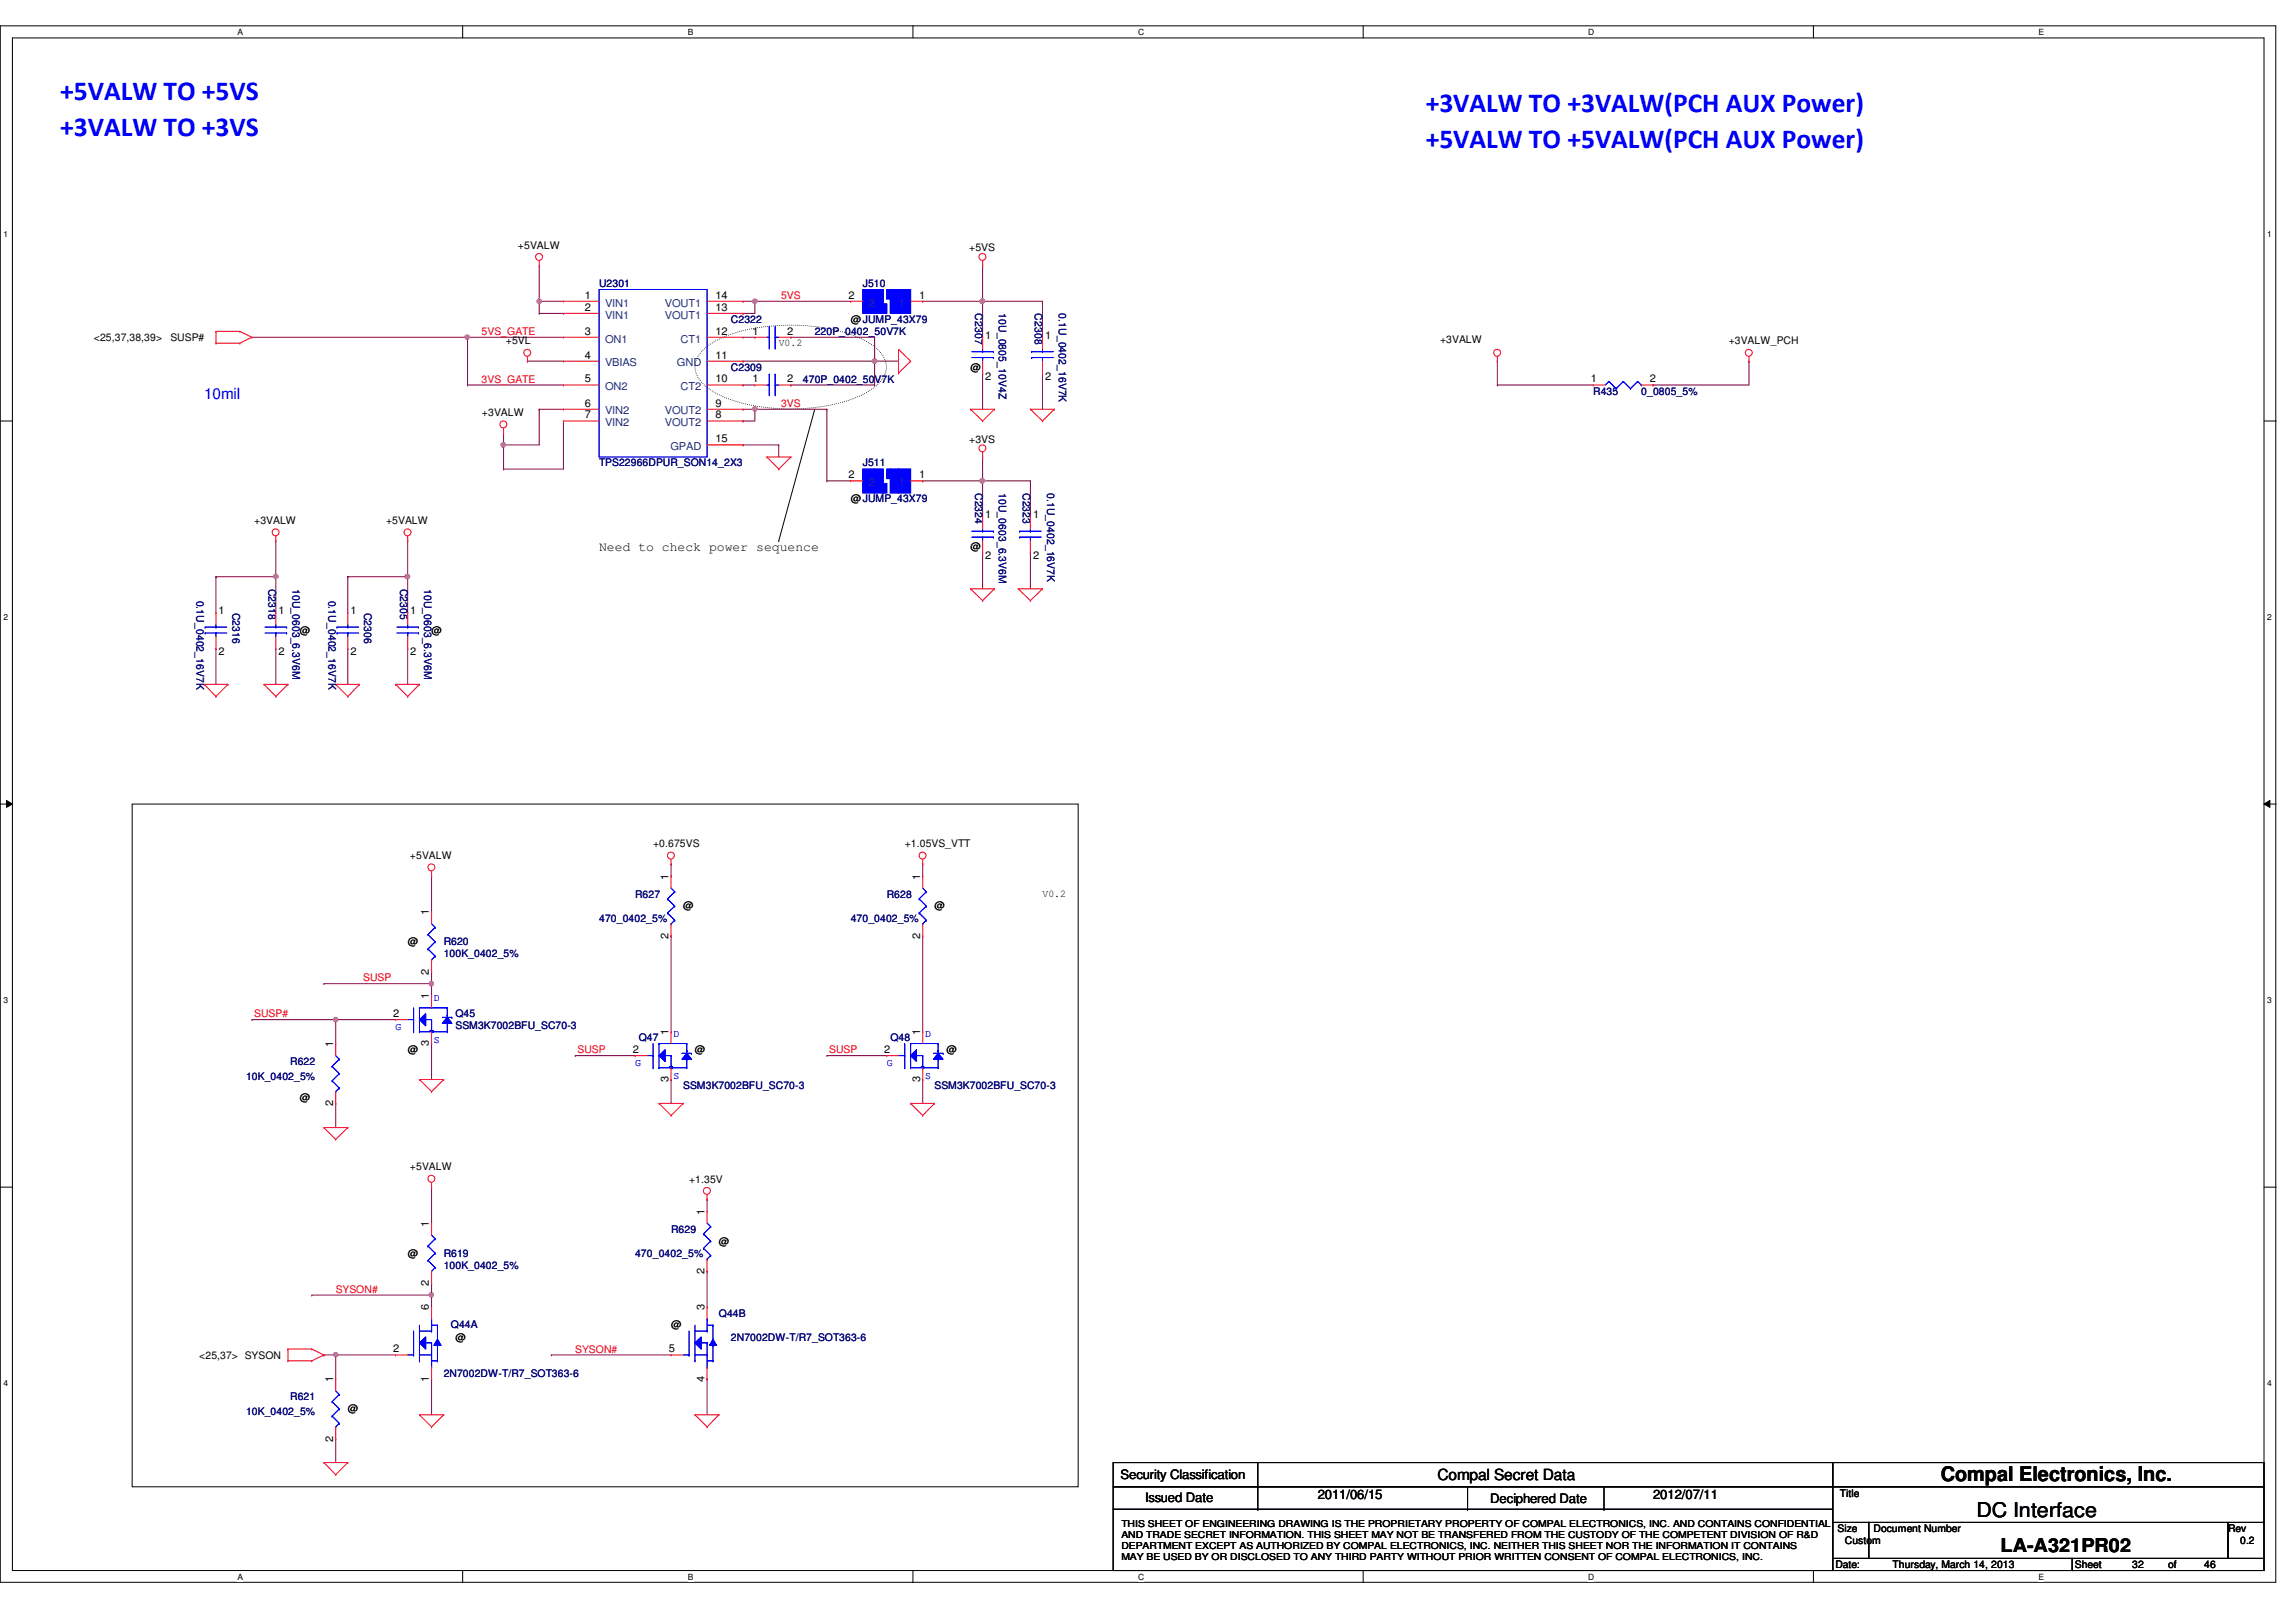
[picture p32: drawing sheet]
<svg xmlns="http://www.w3.org/2000/svg" width="297mm" height="210mm" viewBox="0 0 297 210" stroke-linecap="round" stroke-linejoin="round" font-family="sans-serif">
<defs><g id="words">
<g font-size="3.6" fill="#00f">
<text x="7.8" y="13">+5VALW TO +5VS</text>
<text x="7.8" y="17.6">+3VALW TO +3VS</text>
<text x="184.4" y="14.5">+3VALW TO +3VALW(PCH AUX Power)</text>
<text x="184.4" y="19.1">+5VALW TO +5VALW(PCH AUX Power)</text>
</g>
<g font-size="2.6">
<text x="251.1" y="191.7">Compal Electronics, Inc.</text>
<text x="255.7" y="196.3">DC Interface</text>
</g>
<text font-size="2.5" x="258.8" y="200.8">LA-A321PR02</text>
<text font-size="2" fill="#00f" x="26.4" y="51.6">10mil</text>
<text font-size="2" x="186" y="191.6">Compal Secret Data</text>
<g font-size="1.7">
<text x="77.5" y="71.3">Need to check power sequence</text>
<text x="144.9" y="191.4">Security Classification</text>
<text x="148.2" y="194.4">Issued Date</text>
<text x="170.5" y="193.9">2011/06/15</text>
<text x="192.8" y="194.5">Deciphered Date</text>
<text x="213.9" y="193.9">2012/07/11</text>
</g>
<g font-size="1.4">
<text x="67" y="32.2">+5VALW</text>
<text x="125.4" y="32.5">+5VS</text>
<text x="75.6" y="40.2">2</text>
<text x="75.6" y="38.7">1</text>
<text x="92.6" y="38.7">14</text>
<text x="92.6" y="40.2">13</text>
<text x="109.8" y="38.7">2</text>
<text x="110.1" y="41.8">@JUMP_43X79</text>
<text x="118.9" y="38.7">1</text>
<text x="12.1" y="44.1">&lt;25,37,38,39&gt;</text>
<text x="22.1" y="44.1">SUSP#</text>
<text x="65.4" y="44.6">+5VL</text>
<text x="75.6" y="46.4">4</text>
<text x="75.6" y="43.3">3</text>
<text x="92.6" y="46.4">11</text>
<text x="92.6" y="43.3">12</text>
<text x="97.4" y="43.3">1</text>
<text x="100.7" y="44.8">V0.2</text>
<text x="101.9" y="43.3">2</text>
<text x="125.6" y="48">@</text>
<text x="127.5" y="43.8">1</text>
<text x="135.2" y="43.8">1</text>
<text x="186.3" y="44.4">+3VALW</text>
<text x="223.6" y="44.6">+3VALW_PCH</text>
<text x="62.4" y="53.8">+3VALW</text>
<text x="75.6" y="52.6">6</text>
<text x="75.6" y="49.5">5</text>
<text x="92.6" y="52.6">9</text>
<text x="92.6" y="49.5">10</text>
<text x="97.4" y="49.5">1</text>
<text x="101.9" y="49.5">2</text>
<text x="127.5" y="49.1">2</text>
<text x="135.2" y="49.1">2</text>
<text x="205.8" y="49.5">1</text>
<text x="213.4" y="49.5">2</text>
<text x="75.6" y="54.1">7</text>
<text x="92.6" y="54.1">8</text>
<text x="92.6" y="57.2">15</text>
<text x="125.4" y="57.3">+3VS</text>
<text x="109.8" y="61.9">2</text>
<text x="110.1" y="65">@JUMP_43X79</text>
<text x="118.9" y="61.9">1</text>
<text x="32.9" y="67.8">+3VALW</text>
<text x="49.9" y="67.8">+5VALW</text>
<text x="125.6" y="71.2">@</text>
<text x="127.5" y="67.1">1</text>
<text x="133.6" y="67.1">1</text>
<text x="127.5" y="72.4">2</text>
<text x="133.6" y="72.4">2</text>
<text x="28.3" y="79.4">1</text>
<text x="36" y="79.4">1</text>
<text x="38.8" y="82">@</text>
<text x="45.3" y="79.4">1</text>
<text x="53.1" y="79.4">1</text>
<text x="55.8" y="82">@</text>
<text x="28.3" y="84.8">2</text>
<text x="36" y="84.8">2</text>
<text x="45.3" y="84.8">2</text>
<text x="53.1" y="84.8">2</text>
<text x="53" y="111.2">+5VALW</text>
<text x="84.5" y="109.6">+0.675VS</text>
<text x="86.5" y="113.8" transform="rotate(-90 86.5 113.8)">1</text>
<text x="117" y="109.6">+1.05VS_VTT</text>
<text x="119" y="113.8" transform="rotate(-90 119 113.8)">1</text>
<text x="55.5" y="118.4" transform="rotate(-90 55.5 118.4)">1</text>
<text x="88.4" y="117.7">@</text>
<text x="120.9" y="117.7">@</text>
<text x="134.9" y="116.1">V0.2</text>
<text x="52.7" y="122.3">@</text>
<text x="86.5" y="121.5" transform="rotate(-90 86.5 121.5)">2</text>
<text x="119" y="121.5" transform="rotate(-90 119 121.5)">2</text>
<text x="50.9" y="131.6">2</text>
<text x="55.5" y="129.3" transform="rotate(-90 55.5 129.3)">1</text>
<text x="55.5" y="126.1" transform="rotate(-90 55.5 126.1)">2</text>
<text x="43.1" y="135.5" transform="rotate(-90 43.1 135.5)">1</text>
<text x="52.7" y="136.3">@</text>
<text x="55.5" y="135.4" transform="rotate(-90 55.5 135.4)">3</text>
<text x="81.9" y="136.3">2</text>
<text x="86.5" y="133.9" transform="rotate(-90 86.5 133.9)">1</text>
<text x="89.9" y="136.3">@</text>
<text x="114.4" y="136.3">2</text>
<text x="119" y="133.9" transform="rotate(-90 119 133.9)">1</text>
<text x="122.5" y="136.3">@</text>
<text x="38.8" y="142.5">@</text>
<text x="43.1" y="143.2" transform="rotate(-90 43.1 143.2)">2</text>
<text x="86.5" y="140.1" transform="rotate(-90 86.5 140.1)">3</text>
<text x="119" y="140.1" transform="rotate(-90 119 140.1)">3</text>
<text x="53" y="151.5">+5VALW</text>
<text x="89.2" y="153">+1.35V</text>
<text x="55.5" y="158.7" transform="rotate(-90 55.5 158.7)">1</text>
<text x="91.1" y="157.2" transform="rotate(-90 91.1 157.2)">1</text>
<text x="93" y="161.1">@</text>
<text x="52.7" y="162.6">@</text>
<text x="55.5" y="166.4" transform="rotate(-90 55.5 166.4)">2</text>
<text x="91.1" y="164.8" transform="rotate(-90 91.1 164.8)">2</text>
<text x="55.5" y="169.6" transform="rotate(-90 55.5 169.6)">6</text>
<text x="58.9" y="173.5">@</text>
<text x="86.8" y="171.9">@</text>
<text x="91.1" y="169.6" transform="rotate(-90 91.1 169.6)">3</text>
<text x="25.8" y="175.8">&lt;25,37&gt; SYSON</text>
<text x="43.1" y="178.9" transform="rotate(-90 43.1 178.9)">1</text>
<text x="50.9" y="175">2</text>
<text x="55.5" y="178.8" transform="rotate(-90 55.5 178.8)">1</text>
<text x="86.5" y="175">5</text>
<text x="91.1" y="178.8" transform="rotate(-90 91.1 178.8)">4</text>
<text x="45" y="182.8">@</text>
<text x="43.1" y="186.6" transform="rotate(-90 43.1 186.6)">2</text>
<text x="238" y="193.8">Title</text>
<text x="237.4" y="202.9">Date:</text>
<text x="237.7" y="198.2">Size</text>
<text x="238.7" y="199.8">Custom</text>
<text x="242.4" y="198.2">Document Number</text>
<text x="244.9" y="202.9">Thursday, March 14, 2013</text>
<text x="268.4" y="202.9">Sheet</text>
<text x="275.8" y="202.9">32</text>
<text x="280.5" y="202.9">of</text>
<text x="285.2" y="202.9">46</text>
<text x="288.2" y="198.2">Rev</text>
<text x="289.8" y="199.8">0.2</text>
</g>
<g font-size="1.4" fill="#000080">
<text x="77.5" y="37.1">U2301</text>
<text x="94.6" y="41.8">C2322</text>
<text x="111.6" y="37.1">J510</text>
<text x="126.1" y="40.6" transform="rotate(90 126.1 40.6)">C2307</text>
<text x="129.2" y="40.6" transform="rotate(90 129.2 40.6)">10U_0805_10V4Z</text>
<text x="133.9" y="40.6" transform="rotate(90 133.9 40.6)">C2308</text>
<text x="137" y="40.6" transform="rotate(90 137 40.6)">0.1U_0402_16V7K</text>
<text x="94.6" y="48">C2309</text>
<text x="105.4" y="43.3">220P_0402_50V7K</text>
<text x="103.9" y="49.5">470P_0402_50V7K</text>
<text x="206.1" y="51.1">R435</text>
<text x="212.3" y="51.1">0_0805_5%</text>
<text x="77.5" y="60.4">TPS22966DPUR_SON14_2X3</text>
<text x="111.6" y="60.4">J511</text>
<text x="126.1" y="63.8" transform="rotate(90 126.1 63.8)">C2324</text>
<text x="129.2" y="63.8" transform="rotate(90 129.2 63.8)">10U_0603_6.3V6M</text>
<text x="132.3" y="63.8" transform="rotate(90 132.3 63.8)">C2323</text>
<text x="135.5" y="63.8" transform="rotate(90 135.5 63.8)">0.1U_0402_16V7K</text>
<text x="25.4" y="77.7" transform="rotate(90 25.4 77.7)">0.1U_0402_16V7K</text>
<text x="34.8" y="76.2" transform="rotate(90 34.8 76.2)">C2318</text>
<text x="37.8" y="76.2" transform="rotate(90 37.8 76.2)">10U_0603_6.3V6M</text>
<text x="42.5" y="77.7" transform="rotate(90 42.5 77.7)">0.1U_0402_16V7K</text>
<text x="51.8" y="76.2" transform="rotate(90 51.8 76.2)">C2305</text>
<text x="54.9" y="76.2" transform="rotate(90 54.9 76.2)">10U_0603_6.3V6M</text>
<text x="30.1" y="79.3" transform="rotate(90 30.1 79.3)">C2316</text>
<text x="47.1" y="79.3" transform="rotate(90 47.1 79.3)">C2306</text>
<text x="77.5" y="119.3">470_0402_5%</text>
<text x="82.2" y="116.2">R627</text>
<text x="110.1" y="119.3">470_0402_5%</text>
<text x="114.7" y="116.2">R628</text>
<text x="57.4" y="122.3">R620</text>
<text x="57.4" y="123.9">100K_0402_5%</text>
<text x="58.9" y="131.7">Q45</text>
<text x="37.5" y="137.8">R622</text>
<text x="58.9" y="133.2">SSM3K7002BFU_SC70-3</text>
<text x="82.6" y="134.7">Q47</text>
<text x="115.2" y="134.7">Q48</text>
<text x="31.8" y="139.7">10K_0402_5%</text>
<text x="88.4" y="140.9">SSM3K7002BFU_SC70-3</text>
<text x="120.9" y="140.9">SSM3K7002BFU_SC70-3</text>
<text x="86.8" y="159.5">R629</text>
<text x="57.4" y="162.6">R619</text>
<text x="57.4" y="164.2">100K_0402_5%</text>
<text x="82.2" y="162.6">470_0402_5%</text>
<text x="58.3" y="171.9">Q44A</text>
<text x="93" y="170.4">Q44B</text>
<text x="94.6" y="173.5">2N7002DW-T/R7_SOT363-6</text>
<text x="57.4" y="178.1">2N7002DW-T/R7_SOT363-6</text>
<text x="31.8" y="183.1">10K_0402_5%</text>
<text x="37.5" y="181.2">R621</text>
</g>
<g font-size="1.4" fill="#004080">
<text x="78.3" y="41.2">VIN1</text>
<text x="78.3" y="39.7">VIN1</text>
<text x="86" y="39.7">VOUT1</text>
<text x="86" y="41.2">VOUT1</text>
<text x="112.4" y="39.7">2</text>
<text x="116.3" y="39.7">1</text>
<text x="78.3" y="47.4">VBIAS</text>
<text x="78.3" y="44.3">ON1</text>
<text x="87.6" y="47.4">GND</text>
<text x="88" y="44.3">CT1</text>
<text x="78.3" y="53.6">VIN2</text>
<text x="78.3" y="50.5">ON2</text>
<text x="86" y="53.6">VOUT2</text>
<text x="88" y="50.5">CT2</text>
<text x="78.3" y="55.2">VIN2</text>
<text x="86" y="55.2">VOUT2</text>
<text x="86.7" y="58.3">GPAD</text>
<text x="112.4" y="62.9">2</text>
<text x="116.3" y="62.9">1</text>
</g>
<g font-size="1.4" fill="#f00">
<text x="101" y="38.7">5VS</text>
<text x="62.3" y="43.3">5VS_GATE</text>
<text x="62.3" y="49.5">3VS_GATE</text>
<text x="101" y="52.7">3VS</text>
<text x="32.9" y="131.7">SUSP#</text>
<text x="47" y="127">SUSP</text>
<text x="74.7" y="136.3">SUSP</text>
<text x="107.3" y="136.3">SUSP</text>
<text x="43.4" y="167.3">SYSON#</text>
<text x="74.4" y="175">SYSON#</text>
</g>
<g font-size="1.4" fill="#00f">
<text x="56.1" y="129.5">D</text>
<text x="51.2" y="133.3">G</text>
<text x="56.1" y="135">S</text>
<text x="82.2" y="137.9">G</text>
<text x="87.1" y="134.2">D</text>
<text x="114.7" y="137.9">G</text>
<text x="119.7" y="134.2">D</text>
<text x="87.1" y="139.6">S</text>
<text x="119.7" y="139.6">S</text>
</g>
<g font-size="1.2">
<text x="145.1" y="197.6">THIS SHEET OF ENGINEERING DRAWING IS THE PROPRIETARY PROPERTY OF COMPAL ELECTRONICS, INC. AND CONTAINS CONFIDENTIAL</text>
<text x="145.1" y="201.9">MAY BE USED BY OR DISCLOSED TO ANY THIRD PARTY WITHOUT PRIOR WRITTEN CONSENT OF COMPAL ELECTRONICS, INC.</text>
<text x="145.1" y="200.4">DEPARTMENT EXCEPT AS AUTHORIZED BY COMPAL ELECTRONICS, INC. NEITHER THIS SHEET NOR THE INFORMATION IT CONTAINS</text>
<text x="145.1" y="199">AND TRADE SECRET INFORMATION. THIS SHEET MAY NOT BE TRANSFERED FROM THE CUSTODY OF THE COMPETENT DIVISION OF R&amp;D</text>
</g>
<g font-size="1.1">
<text x="30.7" y="4.5">A</text>
<text x="89" y="4.5">B</text>
<text x="147.2" y="4.5">C</text>
<text x="205.5" y="4.5">D</text>
<text x="263.7" y="4.5">E</text>
<text x=".5" y="30.6">1</text>
<text x="293.3" y="30.6">1</text>
<text x=".5" y="80.2">2</text>
<text x="293.3" y="80.2">2</text>
<text x=".5" y="129.8">3</text>
<text x="293.3" y="129.8">3</text>
<text x=".5" y="179.4">4</text>
<text x="293.3" y="179.4">4</text>
<text x="30.7" y="204.4">A</text>
<text x="89" y="204.4">B</text>
<text x="147.2" y="204.4">C</text>
<text x="205.5" y="204.4">D</text>
<text x="263.7" y="204.4">E</text>
</g>
</g></defs>
<path d="M0 3.3h294.4v201.5h-294.4zM1.6 4.9h291.3v198.3h-291.3z" fill="none" stroke="#000" stroke-width=".13"/>
<g fill="#fff">
<path d="M30.7 3.6h.7v1.1h-.7z"/>
<path d="M30.7 203.5h.7v1.1h-.7z"/>
</g>
<path d="M59.9 3.3v1.6M59.9 203.2v1.6" fill="none" stroke="#000" stroke-width=".13"/>
<g fill="#fff">
<path d="M89 3.6h.7v1.1h-.7z"/>
<path d="M89 203.5h.7v1.1h-.7z"/>
</g>
<path d="M118.1 3.3v1.6M118.1 203.2v1.6" fill="none" stroke="#000" stroke-width=".13"/>
<g fill="#fff">
<path d="M147.2 3.6h.8v1.1h-.8z"/>
<path d="M147.2 203.5h.8v1.1h-.8z"/>
</g>
<path d="M176.4 3.3v1.6M176.4 203.2v1.6" fill="none" stroke="#000" stroke-width=".13"/>
<g fill="#fff">
<path d="M205.5 3.6h.7v1.1h-.7z"/>
<path d="M205.5 203.5h.7v1.1h-.7z"/>
</g>
<path d="M234.6 3.3v1.6M234.6 203.2v1.6" fill="none" stroke="#000" stroke-width=".13"/>
<g fill="#fff">
<path d="M263.7 3.6h.8v1.1h-.8z"/>
<path d="M263.7 203.5h.8v1.1h-.8z"/>
<path d="M.5 29.7h.6v1.2h-.6z"/>
<path d="M293.3 29.7h.6v1.2h-.6z"/>
<path d="M.5 79.2h.6v1.2h-.6z"/>
<path d="M293.3 79.2h.6v1.2h-.6z"/>
</g>
<path d="M0 54.5h1.6M292.9 54.5h1.6" fill="none" stroke="#000" stroke-width=".13"/>
<g fill="#fff">
<path d="M.5 128.8h.6v1.2h-.6z"/>
<path d="M293.3 128.8h.6v1.2h-.6z"/>
</g>
<path d="M0 104.1h1.6M.8 103.6l.8 .5-.8 .4zM292.9 104.1l.8-.5v.9zM292.9 104.1h1.6" fill="none" stroke="#000" stroke-width=".13"/>
<path d="M.8 103.6l.8 .5-.8 .4zM292.9 104.1l.8-.5v.9z" fill="#000"/>
<g fill="#fff">
<path d="M.5 178.4h.6v1.2h-.6z"/>
<path d="M293.3 178.4h.6v1.2h-.6z"/>
</g>
<path d="M105.4 53l-4.7 17M100.7 70h.1M17.1 104.1h122.4v88.3h-122.4zM0 153.6h1.6M292.9 153.6h1.6" fill="none" stroke="#000" stroke-width=".13"/>
<path d="M90.9 45.4a12.5 12.5 0 0 1 6.5-2.9 25.5 25.5 0 0 1 13.6 1.2 7 7 0 0 1 3.2 2.4 2.68 2.68 0 0 1-.5 3.5 12.7 12.7 0 0 1-6.6 2.9 25.2 25.2 0 0 1-13.6-1.2 7 7 0 0 1-3.1-2.4 2.7 2.7 0 0 1 .5-3.5z" fill="none" stroke="#000" stroke-width=".13" stroke-dasharray="0 .3"/>
<g fill="none" stroke="#800040" stroke-width=".13">
<path d="M97.7 39h.1M97.7 39h12.4M119.4 39h.1M119.4 39h7.7M107 53h.1M107 53v9.2M193.7 46.7h.1M193.7 49.8h.1M193.7 46.7v3.1M193.7 49.8h12.4M213.9 49.8h.1M226.3 46.7h.1"/>
<path d="M226.3 46.7v3.1h-12.4M107 62.2h.1M107 62.2h3.1M119.4 62.2h.1M119.4 62.2h7.7"/>
</g>
<circle cx="97.7" cy="39" r=".3" fill="#f0f"/>
<circle cx="97.7" cy="39" r=".3" fill="none" stroke="#f0f" stroke-width=".13"/>
<path d="M52.7 74.6h.1M52.7 70h.1M52.7 70v9.3" fill="none" stroke="#800040" stroke-width=".13"/>
<circle cx="52.7" cy="74.6" r=".29" fill="#f0f"/>
<circle cx="52.7" cy="74.6" r=".29" fill="none" stroke="#f0f" stroke-width=".13"/>
<path d="M45 74.6h.1M45 74.6h7.7" fill="none" stroke="#800040" stroke-width=".13"/>
<circle cx="52.7" cy="74.6" r=".29" fill="#f0f"/>
<circle cx="52.7" cy="74.6" r=".29" fill="none" stroke="#f0f" stroke-width=".13"/>
<path d="M69.8 34.3h.1M69.8 39h.1M69.8 34.3v4.7M69.8 39h3.1M69.8 40.6h.1M69.8 40.6h3.1M45 74.6h.1M45 74.6v4.7M45 83.9h.1M45 83.9v4.7M52.7 83.9h.1M52.7 83.9v4.7" fill="none" stroke="#800040" stroke-width=".13"/>
<circle cx="69.8" cy="39" r=".3" fill="#f0f"/>
<circle cx="69.8" cy="39" r=".3" fill="none" stroke="#f0f" stroke-width=".13"/>
<path d="M69.8 39h.1M69.8 39v1.6M27.9 74.6h.1M27.9 74.6h7.8M35.7 74.6h.1M35.7 74.6v4.7" fill="none" stroke="#800040" stroke-width=".13"/>
<circle cx="35.7" cy="74.6" r=".29" fill="#f0f"/>
<circle cx="35.7" cy="74.6" r=".29" fill="none" stroke="#f0f" stroke-width=".13"/>
<g fill="none" stroke="#800040" stroke-width=".13">
<path d="M32.6 43.6h27.9M60.5 43.6h.1M65.1 56h.1M65.1 56v1.6M27.9 74.6h.1M27.9 74.6v4.7M35.7 70h.1M35.7 70v4.6M65.1 60.7h.1M65.1 60.7h7.8M27.9 83.9h.1M27.9 83.9v4.7"/>
<path d="M35.7 83.9h.1M35.7 83.9v4.7"/>
</g>
<circle cx="60.5" cy="43.6" r=".29" fill="#f0f"/>
<circle cx="60.5" cy="43.6" r=".29" fill="none" stroke="#f0f" stroke-width=".13"/>
<path d="M60.5 43.6h.1M60.5 43.6v6.2M60.5 43.6h12.4M65.1 57.6h.1M69.8 53h.1M69.8 53h3.1M69.8 53v4.6h-4.7M72.9 54.5h.1M72.9 54.5v6.2" fill="none" stroke="#800040" stroke-width=".13"/>
<circle cx="65.1" cy="57.6" r=".3" fill="#f0f"/>
<circle cx="65.1" cy="57.6" r=".3" fill="none" stroke="#f0f" stroke-width=".13"/>
<path d="M127.1 39h.1M127.1 39h7.8M60.5 49.8h.1M60.5 49.8h12.4M65.1 57.6h.1M65.1 57.6v3.1M68.2 46.7h.1M68.2 46.7h4.7" fill="none" stroke="#800040" stroke-width=".13"/>
<circle cx="127.1" cy="39" r=".3" fill="#f0f"/>
<circle cx="127.1" cy="39" r=".3" fill="none" stroke="#f0f" stroke-width=".13"/>
<path d="M127.1 39h.1M127.1 39v4.6M134.9 39h.1M134.9 39v4.6" fill="none" stroke="#800040" stroke-width=".13"/>
<circle cx="127.1" cy="39" r=".3" fill="#f0f"/>
<circle cx="127.1" cy="39" r=".3" fill="none" stroke="#f0f" stroke-width=".13"/>
<path d="M127.1 34.3h.1M127.1 34.3v4.7" fill="none" stroke="#800040" stroke-width=".13"/>
<circle cx="127.1" cy="39" r=".3" fill="#f0f"/>
<circle cx="127.1" cy="39" r=".3" fill="none" stroke="#f0f" stroke-width=".13"/>
<path d="M96.1 39h.1M96.1 39h1.6M97.7 39h.1M97.7 39v1.6h-1.6M96.1 40.6h.1M127.1 48.3h.1M127.1 48.3v4.7M134.9 48.3h.1M134.9 48.3v4.7M127.1 62.2h.1M127.1 62.2v4.7" fill="none" stroke="#800040" stroke-width=".13"/>
<circle cx="127.1" cy="62.2" r=".3" fill="#f0f"/>
<circle cx="127.1" cy="62.2" r=".3" fill="none" stroke="#f0f" stroke-width=".13"/>
<path d="M127.1 59.1h.1M127.1 59.1v3.1M127.1 62.2h.1M127.1 62.2h6.2M133.3 62.2h.1M133.3 62.2v4.7" fill="none" stroke="#800040" stroke-width=".13"/>
<circle cx="127.1" cy="62.2" r=".3" fill="#f0f"/>
<circle cx="127.1" cy="62.2" r=".3" fill="none" stroke="#f0f" stroke-width=".13"/>
<path d="M97.7 53h.1M97.7 53h9.3M127.1 71.5h.1M127.1 71.5v4.7M133.3 71.5h.1M133.3 71.5v4.7" fill="none" stroke="#800040" stroke-width=".13"/>
<circle cx="97.7" cy="52.9" r=".3" fill="#f0f"/>
<circle cx="97.7" cy="52.9" r=".3" fill="none" stroke="#f0f" stroke-width=".13"/>
<path d="M96.1 54.5h.1M96.1 57.6h.1M96.1 57.6h4.6M97.7 53h.1M97.7 53v1.5h-1.6M100.7 57.6h.1M100.7 57.6v1.5M113.2 46.7h.1M113.2 46.7h3" fill="none" stroke="#800040" stroke-width=".13"/>
<circle cx="113.2" cy="46.7" r=".3" fill="#f0f"/>
<circle cx="113.2" cy="46.7" r=".3" fill="none" stroke="#f0f" stroke-width=".13"/>
<g fill="none" stroke="#800040" stroke-width=".13">
<path d="M96.1 53h.1M96.1 49.8h.1M96.1 46.7h.1M96.1 53h1.6M96.1 43.6h1.6M96.1 49.8h1.6M96.1 46.7h17.1M97.7 43.6h.1M102.3 43.6h.1M102.3 49.8h.1M102.3 43.6h10.9v6.2M102.3 49.8h10.9"/>
<path d="M113.2 46.7h.1M113.2 49.8h.1M86.8 111.8h.1M86.8 111.8v1.6M41.9 127.3h.1M41.9 127.3h13.9M74.4 136.6h.1M74.4 136.6h7.8M86.8 121.1h.1M86.8 139.7h.1M86.8 121.1v12.4M86.8 139.7v3.1"/>
</g>
<circle cx="55.8" cy="127.3" r=".29" fill="#f0f"/>
<circle cx="55.8" cy="127.3" r=".29" fill="none" stroke="#f0f" stroke-width=".13"/>
<path d="M43.4 132h.1M43.4 132h7.8" fill="none" stroke="#800040" stroke-width=".13"/>
<circle cx="43.4" cy="131.9" r=".3" fill="#f0f"/>
<circle cx="43.4" cy="131.9" r=".3" fill="none" stroke="#f0f" stroke-width=".13"/>
<g fill="none" stroke="#800040" stroke-width=".13">
<path d="M55.8 113.4h.1M55.8 113.4v4.6M119.4 111.8h.1M119.4 111.8v1.6M32.6 132h.1M32.6 132h10.8M43.4 132h.1M43.4 132v3M55.8 135h.1M55.8 127.3h.1M55.8 125.8h.1M55.8 125.8v3.1"/>
<path d="M55.8 135v4.7M107 136.6h.1M107 136.6h7.7M119.4 139.7h.1M119.4 121.1h.1M119.4 121.1v12.4M119.4 139.7v3.1M43.4 142.8h.1M43.4 142.8v3.1M43.4 175.3h.1M43.4 175.3h7.8"/>
</g>
<circle cx="43.4" cy="175.3" r=".29" fill="#f0f"/>
<circle cx="43.4" cy="175.3" r=".29" fill="none" stroke="#f0f" stroke-width=".13"/>
<path d="M40.3 167.6h.1M40.3 167.6h15.5M41.9 175.3h.1M41.9 175.3h1.5M43.4 175.3h.1M43.4 175.3v3.1M55.8 178.4h.1M55.8 178.4v4.7M43.4 186.2h.1M43.4 186.2v3.1" fill="none" stroke="#800040" stroke-width=".13"/>
<circle cx="55.8" cy="167.6" r=".29" fill="#f0f"/>
<circle cx="55.8" cy="167.6" r=".29" fill="none" stroke="#f0f" stroke-width=".13"/>
<g fill="none" stroke="#800040" stroke-width=".13">
<path d="M55.8 153.7h.1M55.8 153.7v4.6M91.5 155.2h.1M91.5 155.2v1.6M55.8 167.6h.1M55.8 166h.1M55.8 166v3.2M71.3 175.3h.1M71.3 175.3h15.5M91.5 164.5h.1M91.5 178.4h.1M91.5 164.5v4.7"/>
<path d="M91.5 178.4v4.7"/>
</g>
<g fill="none" stroke="#f00" stroke-width=".13">
<path d="M69.8 34.3h.1M69.8 33.7v.6M127.1 34.3h.1M127.1 33.7v.6M27.9 44.4h.1M27.9 42.9h.1M27.9 42.9h3.1M27.9 44.4h3.1M27.9 42.9v1.5M31 42.9h.1M31 44.4h.1M31 42.9l1.6 .7"/>
<path d="M32.6 43.6h.1M32.6 43.6l-1.6 .8M65.1 56h.1M65.1 55.4v.6M68.2 46.7h.1M68.2 46.1v.6M99.2 59.1h.1M99.2 59.1h3.1M99.2 59.1l1.5 1.6M102.3 59.1h.1M102.3 59.1l-1.6 1.6M116.2 45.2h.1"/>
<path d="M116.2 48.3h.1M116.2 45.2v3.1M116.2 45.2l1.6 1.5M117.8 46.7h.1M117.8 46.7l-1.6 1.6M125.6 53h.1M125.6 53h3M125.6 53l1.5 1.5M127.1 54.5h.1M127.1 59.1h.1M127.1 58.5v.6M128.6 53h.1"/>
<path d="M128.6 53l-1.5 1.5M133.3 53h.1M133.3 53h3.1M133.3 53l1.6 1.5M134.9 54.5h.1M136.4 53h.1M136.4 53l-1.5 1.5M193.7 46.7h.1M193.7 46.1v.6M206.1 49.8h.1M206.1 49.8h1.6M212.3 49.8h1.6"/>
<path d="M213.9 49.8h.1M226.3 46.7h.1M226.3 46.1v.6M27.9 79.3h.1M27.9 79.3v1.5M35.7 70h.1M35.7 69.4v.6M45 79.3h.1M45 79.3v1.5M52.7 70h.1M52.7 69.4v.6M100.7 60.7h.1"/>
<path d="M125.6 76.2h.1M125.6 76.2h3M125.6 76.2l1.5 1.5M127.1 77.7h.1M128.6 76.2h.1M128.6 76.2l-1.5 1.5M131.7 76.2h.1M131.7 76.2h3.2M131.7 76.2l1.6 1.5M133.3 77.7h.1M133.3 66.9h.1M133.3 71.5h.1"/>
<path d="M133.3 66.9v1.6M133.3 70v1.5M134.9 76.2h.1M134.9 76.2l-1.6 1.5M26.4 88.6h.1M26.4 88.6h3.1M26.4 88.6l1.5 1.5M27.9 90.1h.1M27.9 83.9h.1M27.9 82.4v1.5M29.5 88.6h.1M29.5 88.6l-1.6 1.5"/>
<path d="M34.2 88.6h.1M34.2 88.6h3M34.2 88.6l1.5 1.5M35.7 90.1h.1M37.2 88.6h.1M37.2 88.6l-1.5 1.5M43.4 88.6h.1M43.4 88.6h3.1M43.4 88.6l1.6 1.5M45 90.1h.1M45 83.9h.1M45 82.4v1.5"/>
<path d="M46.5 88.6h.1M46.5 88.6l-1.5 1.5M51.2 88.6h.1M51.2 88.6h3.1M51.2 88.6l1.5 1.5M52.7 90.1h.1M54.3 88.6h.1M54.3 88.6l-1.6 1.5M55.8 113.4h.1M55.8 112.7v.7M86.8 111.8h.1M86.8 111.2v.6"/>
<path d="M119.4 111.8h.1M119.4 113.4h.1M119.4 111.2v.6M119.4 113.4v1.5M119.4 119.5v1.6M54.3 139.7h.1M54.3 139.7h3.1M54.3 139.7l1.5 1.6M57.4 139.7h.1M57.4 139.7l-1.6 1.6M119.4 121.1h.1M41.9 145.9h.1"/>
<path d="M41.9 145.9h3.1M41.9 145.9l1.5 1.5M43.4 147.4h.1M45 145.9h.1M45 145.9l-1.6 1.5M55.8 141.3h.1M55.8 153.7h.1M55.8 153v.7M85.3 142.8h.1M85.3 142.8h3.1M85.3 142.8l1.5 1.6M86.8 144.4h.1"/>
<path d="M88.4 142.8h.1M88.4 142.8l-1.6 1.6M91.5 155.2h.1M91.5 154.6v.6M117.8 142.8h.1M117.8 142.8h3.1M117.8 142.8l1.6 1.6M119.4 144.4h.1M120.9 142.8h.1M120.9 142.8l-1.5 1.6M37.2 174.6h.1M37.2 176.1h.1"/>
<path d="M37.2 174.6h3.1M37.2 174.6v1.5M37.2 176.1h3.1M40.3 174.6h.1M40.3 176.1h.1M40.3 174.6l1.6 .7M41.9 175.3h.1M41.9 175.3l-1.6 .8M41.9 189.3h.1M41.9 189.3h3.1M41.9 189.3l1.5 1.5M43.4 190.8h.1"/>
<path d="M45 189.3h.1M45 189.3l-1.6 1.5M54.3 183.1h.1M54.3 183.1h3.1M54.3 183.1l1.5 1.6M55.8 184.7h.1M57.4 183.1h.1M57.4 183.1l-1.6 1.6M89.9 183.1h.1M89.9 183.1h3.1M89.9 183.1l1.6 1.6M91.5 184.7h.1"/>
<path d="M93 183.1h.1M93 183.1l-1.5 1.6"/>
<circle cx="69.7" cy="33.2" r=".45"/>
<circle cx="127.1" cy="33.2" r=".45"/>
<circle cx="65.1" cy="54.9" r=".45"/>
<circle cx="68.2" cy="45.7" r=".45"/>
<circle cx="127.1" cy="58" r=".45"/>
<circle cx="193.7" cy="45.7" r=".45"/>
<circle cx="226.2" cy="45.7" r=".45"/>
<circle cx="35.7" cy="68.9" r=".45"/>
<circle cx="52.7" cy="68.9" r=".45"/>
<circle cx="55.8" cy="112.2" r=".45"/>
<circle cx="86.8" cy="110.7" r=".45"/>
<circle cx="119.3" cy="110.7" r=".45"/>
<circle cx="55.8" cy="152.5" r=".45"/>
<circle cx="91.4" cy="154.1" r=".45"/>
</g>
<g fill="none" stroke="#000" stroke-width=".13">
<path d="M144 189.3h93.1v3.1h-93.1zM144 192.4h93.1v2.9h-93.1zM144 195.3h93.1v7.9h-93.1zM162.7 192.4h.1M162.7 195.3h.1M162.7 189.3v6M189.9 195.3h.1M189.9 192.4v2.9M207.5 195.3h.1M207.5 192.4v2.9M237.1 189.3h55.8v3.1h-55.8zM237.1 192.4h55.8v4.6h-55.8z"/>
<path d="M237.1 197h4.7v4.7h-4.7zM241.8 197h46.4v4.7h-46.4zM288.2 197h4.7v4.7h-4.7zM237.1 201.7h31v1.5h-31zM268.1 201.7h24.8v1.5h-24.8z"/>
</g>
<g fill="none" stroke="#00f" stroke-width=".13">
<path d="M208.1 49.4h.1M208.1 49.4l-.4 .4M208.1 49.4l1 .9M209.1 50.3h.1M210 49.4h.1M210 49.4l-.9 .9M210 49.4l.9 .9M210.9 50.3h.1M211.9 49.4h.1M211.9 49.4l-1 .9M211.9 49.4l.4 .4M212.3 49.8h.1"/>
<path d="M131.9 69.5h.1M131.9 68.7h.1M131.9 69.5h2.8M131.9 68.7h2.8M133.3 68.7h.1M133.3 69.5h.1M133.3 68.5v.2M133.3 69.5v.5M26.5 81.9h.1M26.5 81.2h.1M26.5 81.9h2.8M26.5 81.2h2.8"/>
<path d="M27.9 81.2h.1M27.9 81.9h.1M27.9 80.8v.4M27.9 81.9v.5M43.6 81.9h.1M43.6 81.2h.1M43.6 81.9h2.8M43.6 81.2h2.8M45 81.2h.1M45 81.9h.1M45 80.8v.4M45 81.9v.5"/>
<path d="M118.9 116.3h.1M118.9 118.2h.1M118.9 116.3l.9 1M118.9 118.2l.9 .9M119.4 119.5h.1M119.4 114.9l.4 .5M119.8 115.4h.1M119.8 117.3h.1M119.8 119.1h.1M119.8 115.4l-.9 .9M119.8 117.3l-.9 .9M119.8 119.1l-.4 .4"/>
</g>
<path d="M54.3 132l.8-.8v1.6z" fill="#00f"/>
<path d="M54.3 132l.8-.8v1.6z" fill="none" stroke="#00f" stroke-width=".13"/>
<path d="M57.9 131.7l.6 .7h-1.3z" fill="#00f"/>
<g fill="none" stroke="#00f" stroke-width=".13">
<path d="M52.7 132h.8M53.5 132h.1M53.5 133.5h.1M53.5 130.4v3.1M54.3 130.4h.1M54.3 133.5h.1M54.3 130.4h3.6M54.3 130.4v3.1M54.3 133.5h3.6M55.1 132h.1M55.1 132h.7M55.7 133.3h.1"/>
<path d="M55.7 133.3v.2M55.7 133.3h.3M55.8 133.5h.1M55.8 132h.1M55.8 132v1.5M56 133.3h.1M56 133.5h.1M56 133.3v.2M57.2 131.7h1.3M57.9 131.7l.6 .7h-1.3zM57.9 130.4h.1M57.9 131.4h.1"/>
<path d="M57.9 133.5h.1M57.9 132.4h.1M57.9 130.4v1.3M57.9 132.4v1.1M58.5 131.7h.1"/>
</g>
<path d="M54.3 132l.8-.8v1.6z" fill="#00f"/>
<path d="M54.3 132l.8-.8v1.6z" fill="none" stroke="#00f" stroke-width=".13"/>
<path d="M57.9 131.7l.6 .7h-1.3z" fill="#00f"/>
<g fill="none" stroke="#00f" stroke-width=".13">
<path d="M77.5 37.5h14v21.6h-14zM86.4 116.3h.1M86.4 118.2h.1M86.4 116.3l.9 1M86.4 118.2l.9 .9M86.8 119.5h.1M86.8 114.9l.5 .5M87.3 115.4h.1M87.3 117.3h.1M87.3 119.1h.1M87.3 115.4l-.9 .9M87.3 117.3l-.9 .9"/>
<path d="M87.3 119.1l-.5 .4M52.7 132h.8M53.5 132h.1M53.5 133.5h.1M53.5 130.4v3.1M54.3 130.4h.1M54.3 133.5h.1M54.3 130.4h3.6M54.3 130.4v3.1M54.3 133.5h3.6M55.1 132h.1M55.1 132h.7"/>
<path d="M55.7 133.3h.1M55.7 133.3v.2M55.7 133.3h.3M55.8 133.5h.1M55.8 132h.1M55.8 132v1.5M56 133.3h.1M56 133.5h.1M56 133.3v.2M57.2 131.7h1.3M57.9 131.7l.6 .7h-1.3zM57.9 130.4h.1"/>
<path d="M57.9 131.4h.1M57.9 133.5h.1M57.9 132.4h.1M57.9 130.4v1.3M57.9 132.4v1.1M58.5 131.7h.1"/>
</g>
<g fill="none" stroke="#f00" stroke-width=".13">
<path d="M72.9 39h.1M72.9 39h4.6M91.5 39h4.6M96.1 39h.1M72.9 53h.1M72.9 46.7h.1M72.9 49.8h.1M72.9 54.5h.1M72.9 40.6h.1M72.9 43.6h.1M72.9 46.7h4.6M72.9 53h4.6"/>
<path d="M72.9 49.8h4.6M72.9 54.5h4.6M72.9 43.6h4.6M72.9 40.6h4.6M91.5 46.7h4.6M91.5 53h4.6M91.5 49.8h4.6M91.5 54.5h4.6M91.5 43.6h4.6M91.5 40.6h4.6M91.5 57.6h4.6M96.1 46.7h.1"/>
<path d="M96.1 53h.1M96.1 43.6h.1M96.1 54.5h.1M96.1 40.6h.1M96.1 49.8h.1M96.1 57.6h.1M86.8 113.4h.1M86.8 113.4v1.5M86.8 119.5v1.6M51.2 132h.1M51.2 132h1.5M55.8 128.9h.1"/>
<path d="M55.8 135h.1M55.8 128.9v1.5M55.8 133.5v1.5M86.8 121.1h.1"/>
</g>
<path d="M117.8 136.6l.8-.8v1.6z" fill="#00f"/>
<path d="M117.8 136.6l.8-.8v1.6z" fill="none" stroke="#00f" stroke-width=".13"/>
<path d="M121.4 136.3l.6 .8h-1.2z" fill="#00f"/>
<g fill="none" stroke="#00f" stroke-width=".13">
<path d="M116.2 136.6h.8M117 136.6h.1M117 138.2h.1M117 135v3.2M117.8 135h.1M117.8 138.2h.1M117.8 135h3.6M117.8 135v3.2M117.8 138.2h3.6M118.6 136.6h.1M118.6 136.6h.8M119.2 138h.1"/>
<path d="M119.2 138v.2M119.2 138h.3M119.4 138.2h.1M119.4 136.6h.1M119.4 136.6v1.6M119.5 138h.1M119.5 138.2h.1M119.5 138v.2M120.8 136.3h1.2M121.4 136.3l.6 .8h-1.2zM121.4 135h.1M121.4 136h.1"/>
<path d="M121.4 138.2h.1M121.4 137.1h.1M121.4 135v1.3M121.4 137.1v1.1M122 136.3h.1"/>
</g>
<path d="M117.8 136.6l.8-.8v1.6z" fill="#00f"/>
<path d="M117.8 136.6l.8-.8v1.6z" fill="none" stroke="#00f" stroke-width=".13"/>
<path d="M121.4 136.3l.6 .8h-1.2z" fill="#00f"/>
<g fill="none" stroke="#00f" stroke-width=".13">
<path d="M116.2 136.6h.8M117 136.6h.1M117 138.2h.1M117 135v3.2M117.8 135h.1M117.8 138.2h.1M117.8 135h3.6M117.8 135v3.2M117.8 138.2h3.6M118.6 136.6h.1M118.6 136.6h.8M119.2 138h.1"/>
<path d="M119.2 138v.2M119.2 138h.3M119.4 138.2h.1M119.4 136.6h.1M119.4 136.6v1.6M119.5 138h.1M119.5 138.2h.1M119.5 138v.2M120.8 136.3h1.2M121.4 136.3l.6 .8h-1.2zM121.4 135h.1M121.4 136h.1"/>
<path d="M121.4 138.2h.1M121.4 137.1h.1M121.4 135v1.3M121.4 137.1v1.1M122 136.3h.1M88.4 175.3h.8M89.2 175.3h.1M89.9 176.1h.1M89.9 175.3h1.6M89.9 171.5v4.6M89.9 172.3h1.6M91.5 176.9h.1"/>
<path d="M91.5 170.7h.1M91.5 175.3h.1M91.5 172.3h.1M91.5 170.7v1.6M91.5 173.8v3.1"/>
</g>
<path d="M114.7 136.6h.1M114.7 136.6h1.5M119.4 133.5h.1M119.4 139.7h.1M119.4 133.5v1.5M119.4 138.2v1.5" fill="none" stroke="#f00" stroke-width=".13"/>
<path d="M89.9 173.8l.8-.8v1.6z" fill="#00f"/>
<path d="M89.2 175.3h.1M89.2 172.3v3M89.9 173.8l.8-.8v1.6zM90.7 173.8h.8M91.5 173.8h.1M91.5 171.5h.7M91.5 176.1h.7M92.2 171.5h.1M92.2 176.1h.1" fill="none" stroke="#00f" stroke-width=".13"/>
<path d="M92.2 173.3l.5 .8h-.9z" fill="#00f"/>
<g fill="none" stroke="#00f" stroke-width=".13">
<path d="M88.4 175.3h.8M89.2 175.3h.1M89.9 176.1h.1M89.9 175.3h1.6M89.9 171.5v4.6M89.9 172.3h1.6M91.5 176.9h.1M91.5 170.7h.1M91.5 175.3h.1M91.5 172.3h.1M91.5 170.7v1.6M91.5 173.8v3.1"/>
<path d="M92.2 173.3l.5 .8h-.9zM92.2 173.3h.1M92.2 174.1h.1M92.2 171.5v1.8M92.2 174.1v2"/>
</g>
<path d="M89.9 173.8l.8-.8v1.6z" fill="#00f"/>
<path d="M89.2 175.3h.1M89.2 172.3v3M89.9 173.8l.8-.8v1.6zM90.7 173.8h.8M91.5 173.8h.1M91.5 171.5h.7M91.5 176.1h.7M92.2 171.5h.1M92.2 176.1h.1" fill="none" stroke="#00f" stroke-width=".13"/>
<path d="M92.2 173.3l.5 .8h-.9z" fill="#00f"/>
<g fill="none" stroke="#00f" stroke-width=".13">
<path d="M92.2 173.3l.5 .8h-.9zM92.2 173.3h.1M92.2 174.1h.1M92.2 171.5v1.8M92.2 174.1v2M43 181.4h.1M43 183.3h.1M43 181.4l.9 .9M43 183.3l.9 .9M43.4 184.7h.1M43.4 180l.5 .5M43.9 180.5h.1"/>
<path d="M43.9 182.3h.1M43.9 184.2h.1M43.9 180.5l-.9 .9M43.9 182.3l-.9 1M43.9 184.2l-.5 .5"/>
</g>
<path d="M43.4 178.4h.1M43.4 178.4v1.6M86.8 175.3h.1M86.8 175.3h1.6M91.5 169.2h.1M91.5 178.4h.1M91.5 169.2v1.5M91.5 176.9v1.5M43.4 186.2h.1M43.4 184.7v1.5" fill="none" stroke="#f00" stroke-width=".13"/>
<path d="M85.3 136.6l.8-.8v1.6z" fill="#00f"/>
<path d="M85.3 136.6l.8-.8v1.6z" fill="none" stroke="#00f" stroke-width=".13"/>
<path d="M88.9 136.3l.5 .8h-1.2z" fill="#00f"/>
<g fill="none" stroke="#00f" stroke-width=".13">
<path d="M83.7 136.6h.8M84.5 136.6h.1M84.5 138.2h.1M84.5 135v3.2M85.3 135h.1M85.3 138.2h.1M85.3 135h3.6M85.3 135v3.2M85.3 138.2h3.6M86.1 136.6h.1M86.1 136.6h.7M86.7 138h.1"/>
<path d="M86.7 138v.2M86.7 138h.3M86.8 138.2h.1M86.8 136.6h.1M86.8 136.6v1.6M87 138h.1M87 138.2h.1M87 138v.2M88.2 136.3h1.2M88.9 136.3l.5 .8h-1.2zM88.9 135h.1M88.9 136h.1"/>
<path d="M88.9 138.2h.1M88.9 137.1h.1M88.9 135v1.3M88.9 137.1v1.1M89.4 136.3h.1"/>
</g>
<path d="M85.3 136.6l.8-.8v1.6z" fill="#00f"/>
<path d="M85.3 136.6l.8-.8v1.6z" fill="none" stroke="#00f" stroke-width=".13"/>
<path d="M88.9 136.3l.5 .8h-1.2z" fill="#00f"/>
<g fill="none" stroke="#00f" stroke-width=".13">
<path d="M83.7 136.6h.8M84.5 136.6h.1M84.5 138.2h.1M84.5 135v3.2M85.3 135h.1M85.3 138.2h.1M85.3 135h3.6M85.3 135v3.2M85.3 138.2h3.6M86.1 136.6h.1M86.1 136.6h.7M86.7 138h.1"/>
<path d="M86.7 138v.2M86.7 138h.3M86.8 138.2h.1M86.8 136.6h.1M86.8 136.6v1.6M87 138h.1M87 138.2h.1M87 138v.2M88.2 136.3h1.2M88.9 136.3l.5 .8h-1.2zM88.9 135h.1M88.9 136h.1"/>
<path d="M88.9 138.2h.1M88.9 137.1h.1M88.9 135v1.3M88.9 137.1v1.1M89.4 136.3h.1M91 159.7h.1M91 159.7l.9 .9M91.5 158.3l.4 .4M91.9 158.7h.1M91.9 158.7l-.9 1M91 161.5h.1M91 161.5l.9 1"/>
<path d="M91.5 162.9h.1M91.9 160.6h.1M91.9 162.5h.1M91.9 160.6l-.9 .9M91.9 162.5l-.4 .4"/>
</g>
<path d="M82.2 136.6h.1M82.2 136.6h1.5M86.8 133.5h.1M86.8 139.7h.1M86.8 133.5v1.5M86.8 138.2v1.5M91.5 156.8h.1M91.5 156.8v1.5M91.5 164.5h.1M91.5 162.9v1.6" fill="none" stroke="#f00" stroke-width=".13"/>
<path d="M116.2 37.5h1.6v3.1h-1.6z" fill-rule="evenodd" fill="#00f"/>
<path d="M116.2 37.5h1.6v3.1h-1.6z" fill="none" stroke="#00f" stroke-width=".13"/>
<path d="M115.2 37.5h1v3.1h-1z" fill-rule="evenodd" fill="#00f"/>
<path d="M115.2 37.5h1v3.1h-1z" fill="none" stroke="#00f" stroke-width=".13"/>
<path d="M114.7 37.5h.5v1.2h-.5z" fill-rule="evenodd" fill="#00f"/>
<path d="M114.7 37.5h.5v1.2h-.5z" fill="none" stroke="#00f" stroke-width=".13"/>
<path d="M114.3 39.3h.4v1.3h-.4z" fill-rule="evenodd" fill="#00f"/>
<path d="M114.3 39.3h.4v1.3h-.4z" fill="none" stroke="#00f" stroke-width=".13"/>
<path d="M113.2 37.5h1.1v3.1h-1.1z" fill-rule="evenodd" fill="#00f"/>
<path d="M113.2 37.5h1.1v3.1h-1.1z" fill="none" stroke="#00f" stroke-width=".13"/>
<path d="M111.6 37.5h1.6v3.1h-1.6z" fill-rule="evenodd" fill="#00f"/>
<path d="M111.6 37.5h1.6v3.1h-1.6z" fill="none" stroke="#00f" stroke-width=".13"/>
<path d="M116.2 37.5h1.6v3.1h-1.6z" fill-rule="evenodd" fill="#00f"/>
<path d="M116.2 37.5h1.6v3.1h-1.6z" fill="none" stroke="#00f" stroke-width=".13"/>
<path d="M115.2 37.5h1v3.1h-1z" fill-rule="evenodd" fill="#00f"/>
<path d="M115.2 37.5h1v3.1h-1z" fill="none" stroke="#00f" stroke-width=".13"/>
<path d="M114.7 37.5h.5v1.2h-.5z" fill-rule="evenodd" fill="#00f"/>
<path d="M114.7 37.5h.5v1.2h-.5z" fill="none" stroke="#00f" stroke-width=".13"/>
<path d="M114.3 39.3h.4v1.3h-.4z" fill-rule="evenodd" fill="#00f"/>
<path d="M114.3 39.3h.4v1.3h-.4z" fill="none" stroke="#00f" stroke-width=".13"/>
<path d="M113.2 37.5h1.1v3.1h-1.1z" fill-rule="evenodd" fill="#00f"/>
<path d="M113.2 37.5h1.1v3.1h-1.1z" fill="none" stroke="#00f" stroke-width=".13"/>
<path d="M111.6 37.5h1.6v3.1h-1.6z" fill-rule="evenodd" fill="#00f"/>
<path d="M111.6 37.5h1.6v3.1h-1.6zM52.7 175.3h.8M53.5 175.3h.1M53.5 172.3v3M54.3 176.1h.1M54.3 175.3h1.5M54.3 171.5v4.6M54.3 172.3h1.5M55.8 175.3h.1M55.8 172.3h.1" fill="none" stroke="#00f" stroke-width=".13"/>
<path d="M110.1 39h.1M110.1 39h1.5M117.8 39h1.6M119.4 39h.1" fill="none" stroke="#f00" stroke-width=".13"/>
<path d="M54.3 173.8l.8-.8v1.6z" fill="#00f"/>
<path d="M54.3 173.8l.8-.8v1.6zM55.1 173.8h.7M55.8 173.8h.1M55.8 176.9h.1M55.8 170.7h.1M55.8 170.7v1.6M55.8 173.8v3.1M55.8 171.5h.8M56.6 174.1h.1M56.6 171.5h.1M56.6 174.1v2" fill="none" stroke="#00f" stroke-width=".13"/>
<path d="M56.6 173.3l.5 .8h-1z" fill="#00f"/>
<g fill="none" stroke="#00f" stroke-width=".13">
<path d="M52.7 175.3h.8M53.5 175.3h.1M53.5 172.3v3M54.3 176.1h.1M54.3 175.3h1.5M54.3 171.5v4.6M54.3 172.3h1.5M55.8 175.3h.1M55.8 172.3h.1M55.8 176.1h.8M56.6 173.3l.5 .8h-1zM56.6 173.3h.1"/>
<path d="M56.6 176.1h.1M56.6 171.5v1.8"/>
</g>
<path d="M54.3 173.8l.8-.8v1.6z" fill="#00f"/>
<path d="M54.3 173.8l.8-.8v1.6zM55.1 173.8h.7M55.8 173.8h.1M55.8 176.9h.1M55.8 170.7h.1M55.8 170.7v1.6M55.8 173.8v3.1M55.8 171.5h.8M56.6 174.1h.1M56.6 171.5h.1M56.6 174.1v2" fill="none" stroke="#00f" stroke-width=".13"/>
<path d="M56.6 173.3l.5 .8h-1z" fill="#00f"/>
<g fill="none" stroke="#00f" stroke-width=".13">
<path d="M99.2 49.8h.3M99.5 49.8h.1M99.5 48.4h.1M99.5 48.4v2.8M100.3 48.4h.1M100.3 49.8h.1M100.3 49.8h.4M100.3 48.4v2.8M133.5 46.3h.1M133.5 45.5h.1M133.5 46.3h2.8M133.5 45.5h2.8"/>
<path d="M134.9 45.5h.1M134.9 46.3h.1M134.9 45.2v.3M134.9 46.3v.4M34.3 81.9h2.8M34.3 81.2h2.8M35.7 81.2h.1M35.7 81.9h.1M35.7 80.8v.4M35.7 81.9v.5M37.1 81.9h.1M37.1 81.2h.1"/>
<path d="M55.8 119.5l.5 .5M43 138h.1M43 139.9h.1M43 138l.9 .9M43 139.9l.9 .9M43.4 136.6l.5 .5M43.9 137.1h.1M43.9 138.9h.1M43.9 137.1l-.9 .9M43.9 138.9l-.9 1M55.4 120.9h.1M55.4 122.8h.1"/>
<path d="M55.4 120.9l.9 1M55.4 122.8l.9 .9M55.8 124.2h.1M56.3 120h.1M56.3 121.9h.1M56.3 123.7h.1M56.3 120l-.9 .9M56.3 121.9l-.9 .9M56.3 123.7l-.5 .5M43.4 141.3h.1M43.9 140.8h.1M43.9 140.8l-.5 .5"/>
<path d="M55.8 176.1h.8M56.6 173.3l.5 .8h-1zM56.6 173.3h.1M56.6 176.1h.1M56.6 171.5v1.8"/>
</g>
<g fill="none" stroke="#f00" stroke-width=".13">
<path d="M97.7 49.8h.1M97.7 49.8h1.5M100.7 49.8h1.6M102.3 49.8h.1M134.9 43.6h.1M134.9 48.3h.1M134.9 43.6v1.6M134.9 46.7v1.6M35.7 79.3h.1M35.7 79.3v1.5M35.7 83.9h.1M35.7 82.4v1.5"/>
<path d="M55.8 118h.1M55.8 118v1.5M43.4 135h.1M43.4 135v1.6M55.8 125.8h.1M55.8 124.2v1.6M43.4 142.8h.1M43.4 141.3v1.5M51.2 175.3h.1M51.2 175.3h1.5M55.8 169.2h.1M55.8 178.4h.1"/>
<path d="M55.8 169.2v1.5M55.8 176.9v1.5"/>
</g>
<path d="M116.2 60.7h1.6v3.1h-1.6z" fill-rule="evenodd" fill="#00f"/>
<path d="M116.2 60.7h1.6v3.1h-1.6z" fill="none" stroke="#00f" stroke-width=".13"/>
<path d="M115.2 60.7h1v3.1h-1z" fill-rule="evenodd" fill="#00f"/>
<path d="M115.2 60.7h1v3.1h-1z" fill="none" stroke="#00f" stroke-width=".13"/>
<path d="M114.7 60.7h.5v1.2h-.5z" fill-rule="evenodd" fill="#00f"/>
<path d="M114.7 60.7h.5v1.2h-.5z" fill="none" stroke="#00f" stroke-width=".13"/>
<path d="M114.3 62.6h.4v1.2h-.4z" fill-rule="evenodd" fill="#00f"/>
<path d="M114.3 62.6h.4v1.2h-.4z" fill="none" stroke="#00f" stroke-width=".13"/>
<path d="M113.2 60.7h1.1v3.1h-1.1z" fill-rule="evenodd" fill="#00f"/>
<path d="M113.2 60.7h1.1v3.1h-1.1z" fill="none" stroke="#00f" stroke-width=".13"/>
<path d="M111.6 60.7h1.6v3.1h-1.6z" fill-rule="evenodd" fill="#00f"/>
<path d="M111.6 60.7h1.6v3.1h-1.6z" fill="none" stroke="#00f" stroke-width=".13"/>
<path d="M116.2 60.7h1.6v3.1h-1.6z" fill-rule="evenodd" fill="#00f"/>
<path d="M116.2 60.7h1.6v3.1h-1.6z" fill="none" stroke="#00f" stroke-width=".13"/>
<path d="M115.2 60.7h1v3.1h-1z" fill-rule="evenodd" fill="#00f"/>
<path d="M115.2 60.7h1v3.1h-1z" fill="none" stroke="#00f" stroke-width=".13"/>
<path d="M114.7 60.7h.5v1.2h-.5z" fill-rule="evenodd" fill="#00f"/>
<path d="M114.7 60.7h.5v1.2h-.5z" fill="none" stroke="#00f" stroke-width=".13"/>
<path d="M114.3 62.6h.4v1.2h-.4z" fill-rule="evenodd" fill="#00f"/>
<path d="M114.3 62.6h.4v1.2h-.4z" fill="none" stroke="#00f" stroke-width=".13"/>
<path d="M113.2 60.7h1.1v3.1h-1.1z" fill-rule="evenodd" fill="#00f"/>
<path d="M113.2 60.7h1.1v3.1h-1.1z" fill="none" stroke="#00f" stroke-width=".13"/>
<path d="M111.6 60.7h1.6v3.1h-1.6z" fill-rule="evenodd" fill="#00f"/>
<g fill="none" stroke="#00f" stroke-width=".13">
<path d="M99.2 43.6h.3M99.5 43.6h.1M99.5 45h.1M99.5 42.2v2.8M100.3 45h.1M100.3 43.6h.1M100.3 43.6h.4M100.3 42.2v2.8M125.7 46.3h2.8M125.7 45.5h2.8M127.1 45.5h.1M127.1 46.3h.1"/>
<path d="M127.1 45.2v.3M127.1 46.3v.4M128.5 46.3h.1M128.5 45.5h.1M111.6 60.7h1.6v3.1h-1.6zM125.7 69.5h2.8M125.7 68.7h2.8M127.1 68.7h.1M127.1 69.5h.1M127.1 68.5v.2M127.1 69.5v.5M128.5 69.5h.1"/>
<path d="M128.5 68.7h.1M51.3 81.9h2.8M51.3 81.2h2.8M52.7 81.2h.1M52.7 81.9h.1M52.7 80.8v.4M52.7 81.9v.5M54.1 81.9h.1M54.1 81.2h.1M55.8 159.9l.5 .4M55.4 161.2h.1M55.4 163.1h.1"/>
<path d="M55.4 161.2l.9 1M55.4 163.1l.9 .9M55.8 164.5h.1M56.3 160.3h.1M56.3 162.2h.1M56.3 164h.1M56.3 160.3l-.9 .9M56.3 162.2l-.9 .9M56.3 164l-.5 .5"/>
</g>
<g fill="none" stroke="#f00" stroke-width=".13">
<path d="M97.7 43.6h.1M97.7 43.6h1.5M100.7 43.6h1.6M102.3 43.6h.1M127.1 43.6h.1M127.1 48.3h.1M127.1 43.6v1.6M127.1 46.7v1.6M52.7 79.3h.1M52.7 79.3v1.5M110.1 62.2h.1M110.1 62.2h1.5"/>
<path d="M117.8 62.2h1.6M119.4 62.2h.1M127.1 66.9h.1M127.1 71.5h.1M127.1 66.9v1.6M127.1 70v1.5M52.7 83.9h.1M52.7 82.4v1.5M55.8 158.3h.1M55.8 158.3v1.6M55.8 166h.1M55.8 164.5v1.5"/>
</g>
<circle cx="97.7" cy="39" r=".3" fill="#f0f"/>
<circle cx="97.7" cy="39" r=".3" fill="none" stroke="#f0f" stroke-width=".13"/>
<circle cx="52.7" cy="74.6" r=".29" fill="#f0f"/>
<circle cx="52.7" cy="74.6" r=".29" fill="none" stroke="#f0f" stroke-width=".13"/>
<circle cx="52.7" cy="74.6" r=".29" fill="#f0f"/>
<circle cx="52.7" cy="74.6" r=".29" fill="none" stroke="#f0f" stroke-width=".13"/>
<circle cx="69.8" cy="39" r=".3" fill="#f0f"/>
<circle cx="69.8" cy="39" r=".3" fill="none" stroke="#f0f" stroke-width=".13"/>
<circle cx="35.7" cy="74.6" r=".29" fill="#f0f"/>
<circle cx="35.7" cy="74.6" r=".29" fill="none" stroke="#f0f" stroke-width=".13"/>
<circle cx="60.5" cy="43.6" r=".29" fill="#f0f"/>
<circle cx="60.5" cy="43.6" r=".29" fill="none" stroke="#f0f" stroke-width=".13"/>
<circle cx="65.1" cy="57.6" r=".3" fill="#f0f"/>
<circle cx="65.1" cy="57.6" r=".3" fill="none" stroke="#f0f" stroke-width=".13"/>
<circle cx="127.1" cy="39" r=".3" fill="#f0f"/>
<circle cx="127.1" cy="39" r=".3" fill="none" stroke="#f0f" stroke-width=".13"/>
<circle cx="127.1" cy="39" r=".3" fill="#f0f"/>
<circle cx="127.1" cy="39" r=".3" fill="none" stroke="#f0f" stroke-width=".13"/>
<circle cx="127.1" cy="39" r=".3" fill="#f0f"/>
<circle cx="127.1" cy="39" r=".3" fill="none" stroke="#f0f" stroke-width=".13"/>
<circle cx="127.1" cy="62.2" r=".3" fill="#f0f"/>
<circle cx="127.1" cy="62.2" r=".3" fill="none" stroke="#f0f" stroke-width=".13"/>
<circle cx="127.1" cy="62.2" r=".3" fill="#f0f"/>
<circle cx="127.1" cy="62.2" r=".3" fill="none" stroke="#f0f" stroke-width=".13"/>
<circle cx="97.7" cy="52.9" r=".3" fill="#f0f"/>
<circle cx="97.7" cy="52.9" r=".3" fill="none" stroke="#f0f" stroke-width=".13"/>
<circle cx="113.2" cy="46.7" r=".3" fill="#f0f"/>
<circle cx="113.2" cy="46.7" r=".3" fill="none" stroke="#f0f" stroke-width=".13"/>
<circle cx="55.8" cy="127.3" r=".29" fill="#f0f"/>
<circle cx="55.8" cy="127.3" r=".29" fill="none" stroke="#f0f" stroke-width=".13"/>
<circle cx="43.4" cy="131.9" r=".3" fill="#f0f"/>
<circle cx="43.4" cy="131.9" r=".3" fill="none" stroke="#f0f" stroke-width=".13"/>
<circle cx="43.4" cy="175.3" r=".29" fill="#f0f"/>
<circle cx="43.4" cy="175.3" r=".29" fill="none" stroke="#f0f" stroke-width=".13"/>
<circle cx="55.8" cy="167.6" r=".29" fill="#f0f"/>
<circle cx="55.8" cy="167.6" r=".29" fill="none" stroke="#f0f" stroke-width=".13"/>
<use href="#words"/>
</svg>
